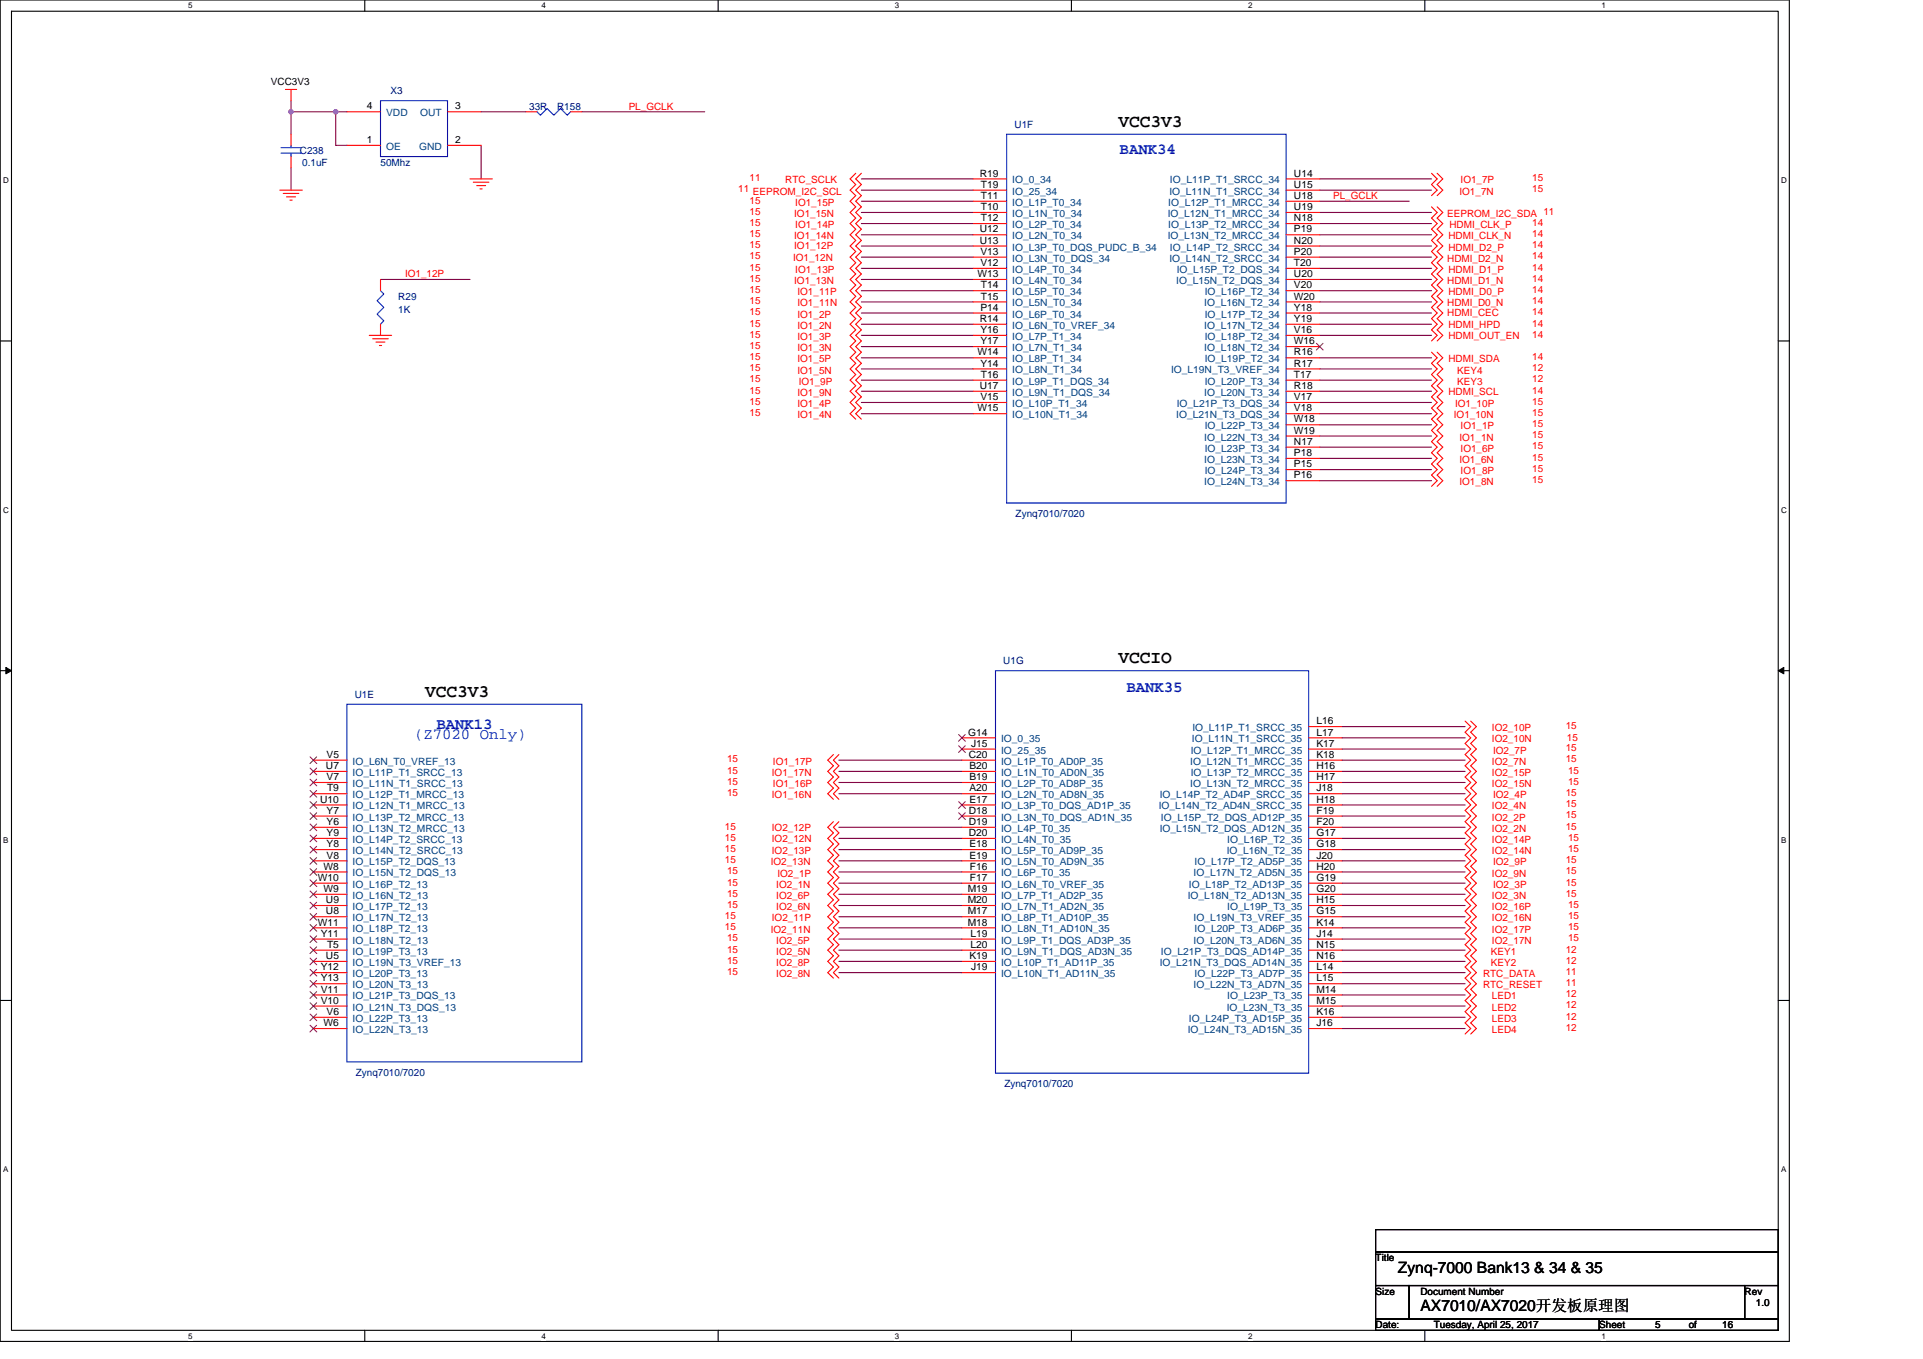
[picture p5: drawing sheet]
<svg xmlns="http://www.w3.org/2000/svg" width="297mm" height="210mm" viewBox="0 0 297 210" stroke-linecap="round" stroke-linejoin="round" font-family="sans-serif">
<defs><g id="words">
<g font-size="2.8">
<text x="172.8" y="19.6">VCC3V3</text>
<text x="65.7" y="107.7">VCC3V3</text>
<text x="172.8" y="102.5">VCCIO</text>
</g>
<g font-size="2.4" fill="#00f">
<text x="172.9" y="23.8">BANK34</text>
<text x="174" y="106.9">BANK35</text>
<text x="67.4" y="112.6">BANK13</text>
<text x="64" y="114.2">(Z7020 Only)</text>
</g>
<g font-size="2.4">
<text x="215.9" y="196.7">Zynq-7000 Bank13 &amp; 34 &amp; 35</text>
<text x="219.4" y="202.5">AX7010/AX7020开发板原理图</text>
</g>
<g font-size="1.5">
<text x="41.8" y="13.1">VCC3V3</text>
<text x="56.7" y="16.9">4</text>
<text x="70.3" y="16.9">3</text>
<text x="56.7" y="22.1">1</text>
<text x="70.3" y="22.1">2</text>
<text x="151.4" y="27.3">R19</text>
<text x="151.5" y="29">T19</text>
<text x="199.9" y="27.3">U14</text>
<text x="199.9" y="29">U15</text>
<text x="151.4" y="35.9">U12</text>
<text x="151.5" y="30.7">T11</text>
<text x="151.5" y="32.5">T10</text>
<text x="151.5" y="34.2">T12</text>
<text x="199.9" y="30.7">U18</text>
<text x="199.9" y="34.2">N18</text>
<text x="199.9" y="32.5">U19</text>
<text x="199.9" y="35.9">P19</text>
<text x="151.4" y="37.7">U13</text>
<text x="151.4" y="39.4">V13</text>
<text x="151.4" y="41.1">V12</text>
<text x="199.9" y="37.7">N20</text>
<text x="199.9" y="39.4">P20</text>
<text x="199.9" y="41.1">T20</text>
<text x="151" y="42.8">W13</text>
<text x="151.5" y="44.6">T14</text>
<text x="151.5" y="46.3">T15</text>
<text x="199.9" y="42.8">U20</text>
<text x="199.9" y="44.6">V20</text>
<text x="199.9" y="46.3">W20</text>
<text x="151.4" y="49.7">R14</text>
<text x="151.4" y="48">P14</text>
<text x="151.4" y="51.5">Y16</text>
<text x="151.4" y="53.2">Y17</text>
<text x="199.9" y="48">Y18</text>
<text x="199.9" y="49.7">Y19</text>
<text x="199.9" y="51.5">V16</text>
<text x="199.9" y="53.2">W16</text>
<text x="151" y="54.9">W14</text>
<text x="151.4" y="56.6">Y14</text>
<text x="151.5" y="58.4">T16</text>
<text x="199.9" y="54.9">R16</text>
<text x="199.9" y="56.6">R17</text>
<text x="199.9" y="58.4">T17</text>
<text x="151" y="63.6">W15</text>
<text x="151.4" y="60.1">U17</text>
<text x="151.4" y="61.8">V15</text>
<text x="199.9" y="60.1">R18</text>
<text x="199.9" y="63.6">V18</text>
<text x="199.9" y="65.3">W18</text>
<text x="199.9" y="61.8">V17</text>
<text x="199.9" y="67">W19</text>
<text x="199.9" y="68.7">N17</text>
<text x="199.9" y="70.5">P18</text>
<text x="199.9" y="72.2">P15</text>
<text x="199.9" y="73.9">P16</text>
<text x="149.6" y="113.6">G14</text>
<text x="203.3" y="111.9">L16</text>
<text x="203.3" y="113.6">L17</text>
<text x="50.4" y="118.8">U7</text>
<text x="50.4" y="117.1">V5</text>
<text x="149.6" y="117.1">C20</text>
<text x="149.7" y="118.8">B20</text>
<text x="150" y="115.4">J15</text>
<text x="203.3" y="117.1">K18</text>
<text x="203.3" y="115.4">K17</text>
<text x="203.3" y="118.8">H16</text>
<text x="49.5" y="124">U10</text>
<text x="50.4" y="120.5">V7</text>
<text x="50.4" y="125.7">Y7</text>
<text x="50.5" y="122.3">T9</text>
<text x="149.6" y="125.7">D18</text>
<text x="149.7" y="120.5">B19</text>
<text x="149.7" y="122.3">A20</text>
<text x="149.7" y="124">E17</text>
<text x="203.3" y="122.3">J18</text>
<text x="203.3" y="125.7">F19</text>
<text x="203.3" y="120.5">H17</text>
<text x="203.3" y="124">H18</text>
<text x="50.4" y="127.5">Y6</text>
<text x="50.4" y="129.2">Y9</text>
<text x="50.4" y="130.9">Y8</text>
<text x="149.6" y="127.5">D19</text>
<text x="149.6" y="129.2">D20</text>
<text x="149.7" y="130.9">E18</text>
<text x="203.3" y="127.5">F20</text>
<text x="203.3" y="130.9">G18</text>
<text x="203.3" y="129.2">G17</text>
<text x="49.1" y="136.1">W10</text>
<text x="50" y="134.4">W8</text>
<text x="50" y="137.8">W9</text>
<text x="50.4" y="132.7">V8</text>
<text x="149.5" y="137.8">M19</text>
<text x="149.7" y="132.7">E19</text>
<text x="149.8" y="134.4">F16</text>
<text x="149.8" y="136.1">F17</text>
<text x="203.3" y="136.1">G19</text>
<text x="203.3" y="137.8">G20</text>
<text x="203.3" y="132.7">J20</text>
<text x="203.3" y="134.4">H20</text>
<text x="49.1" y="143">W11</text>
<text x="50.4" y="139.6">U9</text>
<text x="50.4" y="141.3">U8</text>
<text x="149.5" y="139.6">M20</text>
<text x="149.5" y="141.3">M17</text>
<text x="149.5" y="143">M18</text>
<text x="203.3" y="139.6">H15</text>
<text x="203.3" y="141.3">G15</text>
<text x="203.3" y="143">K14</text>
<text x="49.5" y="144.7">Y11</text>
<text x="49.5" y="149.9">Y12</text>
<text x="50.4" y="148.2">U5</text>
<text x="50.5" y="146.5">T5</text>
<text x="149.7" y="148.2">K19</text>
<text x="149.9" y="144.7">L19</text>
<text x="149.9" y="146.5">L20</text>
<text x="150" y="149.9">J19</text>
<text x="203.3" y="148.2">N16</text>
<text x="203.3" y="144.7">J14</text>
<text x="203.3" y="146.5">N15</text>
<text x="203.3" y="149.9">L14</text>
<text x="49.5" y="151.6">Y13</text>
<text x="49.5" y="153.4">V11</text>
<text x="49.5" y="155.1">V10</text>
<text x="203.3" y="155.1">M15</text>
<text x="203.3" y="151.6">L15</text>
<text x="203.3" y="153.4">M14</text>
<text x="50" y="158.6">W6</text>
<text x="50.4" y="156.8">V6</text>
<text x="203.3" y="156.8">K16</text>
<text x="203.3" y="158.6">J16</text>
<text x="212.5" y="194.9">Title</text>
<text x="212.5" y="200">Size</text>
<text x="219.4" y="200">Document Number</text>
<text x="269.5" y="200">Rev</text>
<text x="271.2" y="201.8">1.0</text>
<text x="212.5" y="205.2">Date:</text>
<text x="221.5" y="205.2">Tuesday, April 25, 2017</text>
<text x="247" y="205.2">Sheet</text>
<text x="255.7" y="205.2">5</text>
<text x="260.9" y="205.2">of</text>
<text x="266" y="205.2">16</text>
</g>
<g font-size="1.5" fill="#004080">
<text x="59.6" y="18">VDD</text>
<text x="64.9" y="18">OUT</text>
<text x="59.6" y="23.2">OE</text>
<text x="64.7" y="23.2">GND</text>
<text x="156.4" y="28.3">IO_0_34</text>
<text x="180.7" y="28.3">IO_L11P_T1_SRCC_34</text>
<text x="156.4" y="31.8">IO_L1P_T0_34</text>
<text x="156.4" y="33.5">IO_L1N_T0_34</text>
<text x="156.4" y="35.2">IO_L2P_T0_34</text>
<text x="156.4" y="30.1">IO_25_34</text>
<text x="180.4" y="33.5">IO_L12N_T1_MRCC_34</text>
<text x="180.5" y="31.8">IO_L12P_T1_MRCC_34</text>
<text x="180.5" y="35.2">IO_L13P_T2_MRCC_34</text>
<text x="180.6" y="30.1">IO_L11N_T1_SRCC_34</text>
<text x="156.4" y="37">IO_L2N_T0_34</text>
<text x="156.4" y="38.7">IO_L3P_T0_DQS_PUDC_B_34</text>
<text x="156.4" y="40.4">IO_L3N_T0_DQS_34</text>
<text x="180.4" y="37">IO_L13N_T2_MRCC_34</text>
<text x="180.6" y="40.4">IO_L14N_T2_SRCC_34</text>
<text x="180.7" y="38.7">IO_L14P_T2_SRCC_34</text>
<text x="156.4" y="42.2">IO_L4P_T0_34</text>
<text x="156.4" y="43.9">IO_L4N_T0_34</text>
<text x="156.4" y="45.6">IO_L5P_T0_34</text>
<text x="156.4" y="47.3">IO_L5N_T0_34</text>
<text x="181.7" y="43.9">IO_L15N_T2_DQS_34</text>
<text x="181.8" y="42.2">IO_L15P_T2_DQS_34</text>
<text x="186" y="47.3">IO_L16N_T2_34</text>
<text x="186.1" y="45.6">IO_L16P_T2_34</text>
<text x="156.4" y="49.1">IO_L6P_T0_34</text>
<text x="156.4" y="50.8">IO_L6N_T0_VREF_34</text>
<text x="156.4" y="52.5">IO_L7P_T1_34</text>
<text x="186" y="50.8">IO_L17N_T2_34</text>
<text x="186.1" y="49.1">IO_L17P_T2_34</text>
<text x="186.1" y="52.5">IO_L18P_T2_34</text>
<text x="156.4" y="54.3">IO_L7N_T1_34</text>
<text x="156.4" y="56">IO_L8P_T1_34</text>
<text x="156.4" y="57.7">IO_L8N_T1_34</text>
<text x="156.4" y="59.4">IO_L9P_T1_DQS_34</text>
<text x="180.9" y="57.7">IO_L19N_T3_VREF_34</text>
<text x="186" y="54.3">IO_L18N_T2_34</text>
<text x="186.1" y="56">IO_L19P_T2_34</text>
<text x="186.1" y="59.4">IO_L20P_T3_34</text>
<text x="156.4" y="61.2">IO_L9N_T1_DQS_34</text>
<text x="156.4" y="62.9">IO_L10P_T1_34</text>
<text x="156.4" y="64.6">IO_L10N_T1_34</text>
<text x="181.7" y="64.6">IO_L21N_T3_DQS_34</text>
<text x="181.8" y="62.9">IO_L21P_T3_DQS_34</text>
<text x="186" y="61.2">IO_L20N_T3_34</text>
<text x="186" y="68.1">IO_L22N_T3_34</text>
<text x="186" y="71.5">IO_L23N_T3_34</text>
<text x="186.1" y="66.3">IO_L22P_T3_34</text>
<text x="186.1" y="69.8">IO_L23P_T3_34</text>
<text x="186" y="75">IO_L24N_T3_34</text>
<text x="186.1" y="73.3">IO_L24P_T3_34</text>
<text x="184.2" y="113">IO_L11P_T1_SRCC_35</text>
<text x="54.5" y="118.2">IO_L6N_T0_VREF_13</text>
<text x="54.5" y="119.9">IO_L11P_T1_SRCC_13</text>
<text x="154.6" y="114.7">IO_0_35</text>
<text x="154.6" y="116.4">IO_25_35</text>
<text x="154.6" y="118.2">IO_L1P_T0_AD0P_35</text>
<text x="154.6" y="119.9">IO_L1N_T0_AD0N_35</text>
<text x="183.9" y="118.2">IO_L12N_T1_MRCC_35</text>
<text x="183.9" y="116.4">IO_L12P_T1_MRCC_35</text>
<text x="183.9" y="119.9">IO_L13P_T2_MRCC_35</text>
<text x="184.1" y="114.7">IO_L11N_T1_SRCC_35</text>
<text x="54.5" y="121.6">IO_L11N_T1_SRCC_13</text>
<text x="54.5" y="123.3">IO_L12P_T1_MRCC_13</text>
<text x="54.5" y="125.1">IO_L12N_T1_MRCC_13</text>
<text x="154.6" y="121.6">IO_L2P_T0_AD8P_35</text>
<text x="154.6" y="123.3">IO_L2N_T0_AD8N_35</text>
<text x="154.6" y="125.1">IO_L3P_T0_DQS_AD1P_35</text>
<text x="179" y="125.1">IO_L14N_T2_AD4N_SRCC_35</text>
<text x="179.2" y="123.3">IO_L14P_T2_AD4P_SRCC_35</text>
<text x="183.9" y="121.6">IO_L13N_T2_MRCC_35</text>
<text x="54.5" y="126.8">IO_L13P_T2_MRCC_13</text>
<text x="54.5" y="128.5">IO_L13N_T2_MRCC_13</text>
<text x="54.5" y="130.2">IO_L14P_T2_SRCC_13</text>
<text x="54.5" y="132">IO_L14N_T2_SRCC_13</text>
<text x="154.6" y="126.8">IO_L3N_T0_DQS_AD1N_35</text>
<text x="154.6" y="128.5">IO_L4P_T0_35</text>
<text x="154.6" y="130.2">IO_L4N_T0_35</text>
<text x="154.6" y="132">IO_L5P_T0_AD9P_35</text>
<text x="179.2" y="128.5">IO_L15N_T2_DQS_AD12N_35</text>
<text x="179.3" y="126.8">IO_L15P_T2_DQS_AD12P_35</text>
<text x="189.5" y="132">IO_L16N_T2_35</text>
<text x="189.6" y="130.2">IO_L16P_T2_35</text>
<text x="54.5" y="133.7">IO_L15P_T2_DQS_13</text>
<text x="54.5" y="135.4">IO_L15N_T2_DQS_13</text>
<text x="54.5" y="137.2">IO_L16P_T2_13</text>
<text x="154.6" y="133.7">IO_L5N_T0_AD9N_35</text>
<text x="154.6" y="135.4">IO_L6P_T0_35</text>
<text x="154.6" y="137.2">IO_L6N_T0_VREF_35</text>
<text x="183.6" y="137.2">IO_L18P_T2_AD13P_35</text>
<text x="184.4" y="135.4">IO_L17N_T2_AD5N_35</text>
<text x="184.5" y="133.7">IO_L17P_T2_AD5P_35</text>
<text x="54.5" y="138.9">IO_L16N_T2_13</text>
<text x="54.5" y="140.6">IO_L17P_T2_13</text>
<text x="54.5" y="142.3">IO_L17N_T2_13</text>
<text x="154.6" y="138.9">IO_L7P_T1_AD2P_35</text>
<text x="154.6" y="140.6">IO_L7N_T1_AD2N_35</text>
<text x="154.6" y="142.3">IO_L8P_T1_AD10P_35</text>
<text x="183.5" y="138.9">IO_L18N_T2_AD13N_35</text>
<text x="184.4" y="142.3">IO_L19N_T3_VREF_35</text>
<text x="189.6" y="140.6">IO_L19P_T3_35</text>
<text x="54.5" y="144.1">IO_L18P_T2_13</text>
<text x="54.5" y="145.8">IO_L18N_T2_13</text>
<text x="54.5" y="147.5">IO_L19P_T3_13</text>
<text x="54.5" y="149.2">IO_L19N_T3_VREF_13</text>
<text x="154.6" y="144.1">IO_L8N_T1_AD10N_35</text>
<text x="154.6" y="145.8">IO_L9P_T1_DQS_AD3P_35</text>
<text x="154.6" y="147.5">IO_L9N_T1_DQS_AD3N_35</text>
<text x="154.6" y="149.2">IO_L10P_T1_AD11P_35</text>
<text x="179.2" y="149.2">IO_L21N_T3_DQS_AD14N_35</text>
<text x="179.3" y="147.5">IO_L21P_T3_DQS_AD14P_35</text>
<text x="184.4" y="145.8">IO_L20N_T3_AD6N_35</text>
<text x="184.5" y="144.1">IO_L20P_T3_AD6P_35</text>
<text x="54.5" y="151">IO_L20P_T3_13</text>
<text x="54.5" y="152.7">IO_L20N_T3_13</text>
<text x="54.5" y="154.4">IO_L21P_T3_DQS_13</text>
<text x="154.6" y="151">IO_L10N_T1_AD11N_35</text>
<text x="184.4" y="152.7">IO_L22N_T3_AD7N_35</text>
<text x="184.5" y="151">IO_L22P_T3_AD7P_35</text>
<text x="189.6" y="154.4">IO_L23P_T3_35</text>
<text x="54.5" y="156.1">IO_L21N_T3_DQS_13</text>
<text x="54.5" y="157.9">IO_L22P_T3_13</text>
<text x="54.5" y="159.6">IO_L22N_T3_13</text>
<text x="183.5" y="159.6">IO_L24N_T3_AD15N_35</text>
<text x="183.6" y="157.9">IO_L24P_T3_AD15P_35</text>
<text x="189.5" y="156.1">IO_L23N_T3_35</text>
</g>
<g font-size="1.5" fill="#000080">
<text x="60.3" y="14.5">X3</text>
<text x="81.7" y="17">33R</text>
<text x="86.1" y="17">R158</text>
<text x="46.3" y="23.9">C238</text>
<text x="156.7" y="19.7">U1F</text>
<text x="46.7" y="25.6">0.1uF</text>
<text x="58.8" y="25.6">50Mhz</text>
<text x="61.5" y="46.3">R29</text>
<text x="61.5" y="48.4">1K</text>
<text x="156.9" y="79.8">Zynq7010/7020</text>
<text x="54.8" y="107.8">U1E</text>
<text x="155" y="102.6">U1G</text>
<text x="55" y="166.2">Zynq7010/7020</text>
<text x="155.1" y="167.9">Zynq7010/7020</text>
</g>
<g font-size="1.5" fill="#f00">
<text x="97.1" y="16.9">PL_GCLK</text>
<text x="114" y="29.7">11 EEPROM_I2C_SCL</text>
<text x="115.8" y="28">11</text>
<text x="121.3" y="28.3">RTC_SCLK</text>
<text x="225.6" y="28.3">IO1_7P</text>
<text x="236.7" y="29.7">15</text>
<text x="236.7" y="28">15</text>
<text x="115.8" y="31.5">15</text>
<text x="115.8" y="34.9">15</text>
<text x="115.8" y="33.2">15</text>
<text x="122.7" y="33.5">IO1_15N</text>
<text x="122.8" y="31.8">IO1_15P</text>
<text x="122.8" y="35.3">IO1_14P</text>
<text x="205.9" y="30.8">PL_GCLK</text>
<text x="223.5" y="33.5">EEPROM_I2C_SDA 11</text>
<text x="223.9" y="35.3">HDMI_CLK_P</text>
<text x="225.4" y="30.1">IO1_7N</text>
<text x="236.7" y="34.9">14</text>
<text x="115.8" y="40.1">15</text>
<text x="115.8" y="41.8">15</text>
<text x="115.8" y="36.6">15</text>
<text x="115.8" y="38.4">15</text>
<text x="122.5" y="40.3">IO1_12N</text>
<text x="122.7" y="37">IO1_14N</text>
<text x="122.7" y="38.5">IO1_12P</text>
<text x="223.5" y="40.4">HDMI_D2_N</text>
<text x="223.7" y="37">HDMI_CLK_N</text>
<text x="223.7" y="38.7">HDMI_D2_P</text>
<text x="236.7" y="36.6">14</text>
<text x="236.7" y="38.4">14</text>
<text x="236.7" y="41.8">14</text>
<text x="236.7" y="40.1">14</text>
<text x="62.6" y="42.8">IO1_12P</text>
<text x="115.8" y="45.3">15</text>
<text x="115.8" y="47">15</text>
<text x="115.8" y="43.5">15</text>
<text x="122.7" y="43.9">IO1_13N</text>
<text x="122.8" y="42.2">IO1_13P</text>
<text x="123.2" y="45.6">IO1_11P</text>
<text x="123.2" y="47.3">IO1_11N</text>
<text x="223.5" y="43.9">HDMI_D1_N</text>
<text x="223.5" y="47.3">HDMI_D0_N</text>
<text x="223.7" y="42.2">HDMI_D1_P</text>
<text x="223.7" y="45.6">HDMI_D0_P</text>
<text x="236.7" y="45.3">14</text>
<text x="236.7" y="43.5">14</text>
<text x="236.7" y="47">14</text>
<text x="115.8" y="48.7">15</text>
<text x="115.8" y="50.5">15</text>
<text x="115.8" y="52.2">15</text>
<text x="115.8" y="53.9">15</text>
<text x="123.2" y="49.1">IO1_2P</text>
<text x="123.2" y="50.8">IO1_2N</text>
<text x="123.2" y="52.5">IO1_3P</text>
<text x="223.5" y="48.9">HDMI_CEC</text>
<text x="223.7" y="50.6">HDMI_HPD</text>
<text x="223.7" y="52.4">HDMI_OUT_EN</text>
<text x="236.7" y="50.5">14</text>
<text x="236.7" y="52.2">14</text>
<text x="236.7" y="48.7">14</text>
<text x="115.8" y="59.1">15</text>
<text x="115.8" y="55.6">15</text>
<text x="115.8" y="57.4">15</text>
<text x="123.2" y="56">IO1_5P</text>
<text x="123.2" y="57.7">IO1_5N</text>
<text x="123.2" y="54.3">IO1_3N</text>
<text x="123.4" y="59.4">IO1_9P</text>
<text x="223.7" y="56">HDMI_SDA</text>
<text x="225.1" y="59.4">KEY3</text>
<text x="225.1" y="57.7">KEY4</text>
<text x="236.7" y="55.6">14</text>
<text x="236.7" y="59.1">12</text>
<text x="236.7" y="57.4">12</text>
<text x="115.8" y="60.8">15</text>
<text x="115.8" y="62.5">15</text>
<text x="115.8" y="64.3">15</text>
<text x="123.2" y="61.2">IO1_9N</text>
<text x="123.2" y="62.9">IO1_4P</text>
<text x="123.2" y="64.6">IO1_4N</text>
<text x="223.7" y="61">HDMI_SCL</text>
<text x="224.6" y="64.6">IO1_10N</text>
<text x="224.8" y="62.9">IO1_10P</text>
<text x="236.7" y="64.3">15</text>
<text x="236.7" y="60.8">14</text>
<text x="236.7" y="66">15</text>
<text x="236.7" y="62.5">15</text>
<text x="225.4" y="68.1">IO1_1N</text>
<text x="225.4" y="71.5">IO1_6N</text>
<text x="225.6" y="66.4">IO1_1P</text>
<text x="225.6" y="69.8">IO1_6P</text>
<text x="236.7" y="67.7">15</text>
<text x="236.7" y="71.2">15</text>
<text x="236.7" y="69.4">15</text>
<text x="225.4" y="75">IO1_8N</text>
<text x="225.6" y="73.3">IO1_8P</text>
<text x="236.7" y="74.6">15</text>
<text x="236.7" y="72.9">15</text>
<text x="230.5" y="113">IO2_10P</text>
<text x="241.8" y="112.6">15</text>
<text x="112.3" y="117.8">15</text>
<text x="112.3" y="119.5">15</text>
<text x="119.2" y="119.9">IO1_17N</text>
<text x="119.4" y="118.2">IO1_17P</text>
<text x="230.5" y="119.9">IO2_15P</text>
<text x="230.5" y="114.7">IO2_10N</text>
<text x="230.5" y="118.2">IO2_7N</text>
<text x="230.6" y="116.4">IO2_7P</text>
<text x="241.8" y="117.8">15</text>
<text x="241.8" y="116.1">15</text>
<text x="242" y="114.5">15</text>
<text x="242.2" y="119.5">15</text>
<text x="112.3" y="121.3">15</text>
<text x="112.3" y="123">15</text>
<text x="119.2" y="123.3">IO1_16N</text>
<text x="119.4" y="121.6">IO1_16P</text>
<text x="230.5" y="125.1">IO2_4N</text>
<text x="230.5" y="121.6">IO2_15N</text>
<text x="230.6" y="123.3">IO2_4P</text>
<text x="241.8" y="124.7">15</text>
<text x="241.8" y="123">15</text>
<text x="242.2" y="121.3">15</text>
<text x="112" y="128.2">15</text>
<text x="112" y="129.9">15</text>
<text x="112" y="131.6">15</text>
<text x="119.2" y="128.4">IO2_12P</text>
<text x="119.2" y="130.1">IO2_12N</text>
<text x="119.2" y="132">IO2_13P</text>
<text x="230.5" y="126.8">IO2_2P</text>
<text x="230.5" y="128.5">IO2_2N</text>
<text x="230.5" y="130.3">IO2_14P</text>
<text x="230.5" y="132">IO2_14N</text>
<text x="241.8" y="126.4">15</text>
<text x="241.8" y="128.2">15</text>
<text x="242.2" y="129.9">15</text>
<text x="242.2" y="131.6">15</text>
<text x="112" y="133.4">15</text>
<text x="112.3" y="136.8">15</text>
<text x="112.3" y="135.1">15</text>
<text x="119.1" y="133.7">IO2_13N</text>
<text x="119.9" y="137.2">IO2_1N</text>
<text x="120.1" y="135.4">IO2_1P</text>
<text x="230.5" y="135.4">IO2_9N</text>
<text x="230.6" y="137.2">IO2_3P</text>
<text x="230.6" y="133.7">IO2_9P</text>
<text x="241.8" y="135.1">15</text>
<text x="241.8" y="136.8">15</text>
<text x="241.8" y="133.4">15</text>
<text x="112" y="142">15</text>
<text x="112" y="143.7">15</text>
<text x="112.3" y="138.5">15</text>
<text x="112.3" y="140.3">15</text>
<text x="119.2" y="142.3">IO2_11P</text>
<text x="119.9" y="138.9">IO2_6P</text>
<text x="119.9" y="140.6">IO2_6N</text>
<text x="230.5" y="142.3">IO2_16N</text>
<text x="230.5" y="140.6">IO2_16P</text>
<text x="230.5" y="138.9">IO2_3N</text>
<text x="241.8" y="138.5">15</text>
<text x="242.2" y="143.7">15</text>
<text x="242.2" y="142">15</text>
<text x="242.2" y="140.3">15</text>
<text x="112.3" y="148.9">15</text>
<text x="112.3" y="145.5">15</text>
<text x="112.3" y="147.2">15</text>
<text x="119.1" y="144.1">IO2_11N</text>
<text x="119.9" y="149.2">IO2_8P</text>
<text x="119.9" y="145.8">IO2_5P</text>
<text x="119.9" y="147.5">IO2_5N</text>
<text x="230.3" y="147.5">KEY1</text>
<text x="230.3" y="149.2">KEY2</text>
<text x="230.5" y="145.8">IO2_17N</text>
<text x="230.5" y="144.1">IO2_17P</text>
<text x="241.8" y="147.2">12</text>
<text x="241.8" y="148.9">12</text>
<text x="242.2" y="145.5">15</text>
<text x="112.3" y="150.6">15</text>
<text x="119.9" y="151">IO2_8N</text>
<text x="229.1" y="152.7">RTC_RESET</text>
<text x="229.1" y="151">RTC_DATA</text>
<text x="230.5" y="154.4">LED1</text>
<text x="241.8" y="154.1">12</text>
<text x="241.8" y="155.8">12</text>
<text x="241.8" y="152.4">11</text>
<text x="241.8" y="150.6">11</text>
<text x="230.5" y="156.2">LED2</text>
<text x="230.5" y="157.9">LED3</text>
<text x="230.5" y="159.6">LED4</text>
<text x="241.8" y="157.5">12</text>
<text x="241.8" y="159.3">12</text>
</g>
<g font-size="1.2">
<text x="29.1" y="1.3">5</text>
<text x="83.6" y="1.3">4</text>
<text x="138.2" y="1.3">3</text>
<text x="192.8" y="1.3">2</text>
<text x="247.4" y="1.3">1</text>
<text x=".5" y="28.3">D</text>
<text x="275.1" y="28.3">D</text>
<text x=".5" y="79.2">C</text>
<text x="275.1" y="79.2">C</text>
<text x=".5" y="130.2">B</text>
<text x="275.1" y="130.2">B</text>
<text x=".5" y="181.1">A</text>
<text x="275.1" y="181.1">A</text>
<text x="29.1" y="206.8">5</text>
<text x="83.6" y="206.8">4</text>
<text x="138.2" y="206.8">3</text>
<text x="192.8" y="206.8">2</text>
<text x="247.4" y="206.8">1</text>
</g>
</g></defs>
<path d="M0 0h276.4v207.3h-276.4zM1.8 1.7h272.9v203.8h-272.9z" fill="none" stroke="#000" stroke-width=".17"/>
<g fill="#fff">
<path d="M29.1 .2h.6v1.4h-.6z"/>
<path d="M29.1 205.7h.6v1.4h-.6z"/>
</g>
<path d="M56.3 0v1.7M56.3 205.5v1.8" fill="none" stroke="#000" stroke-width=".17"/>
<g fill="#fff">
<path d="M83.6 .2h.7v1.4h-.7z"/>
<path d="M83.6 205.7h.7v1.4h-.7z"/>
</g>
<path d="M110.9 0v1.7M110.9 205.5v1.8" fill="none" stroke="#000" stroke-width=".17"/>
<g fill="#fff">
<path d="M138.2 .2h.7v1.4h-.7z"/>
<path d="M138.2 205.7h.7v1.4h-.7z"/>
</g>
<path d="M165.5 0v1.7M165.5 205.5v1.8" fill="none" stroke="#000" stroke-width=".17"/>
<g fill="#fff">
<path d="M192.8 .2h.6v1.4h-.6z"/>
<path d="M192.8 205.7h.6v1.4h-.6z"/>
</g>
<path d="M220.1 0v1.7M220.1 205.5v1.8" fill="none" stroke="#000" stroke-width=".17"/>
<g fill="#fff">
<path d="M247.4 .2h.6v1.4h-.6z"/>
<path d="M247.4 205.7h.6v1.4h-.6z"/>
<path d="M.5 27.2h.8v1.4h-.8z"/>
<path d="M275.1 27.2h.9v1.4h-.9z"/>
<path d="M.5 78.1h.8v1.4h-.8z"/>
<path d="M275.1 78.1h.9v1.4h-.9z"/>
</g>
<path d="M0 52.7h1.8M274.7 52.7h1.7" fill="none" stroke="#000" stroke-width=".17"/>
<g fill="#fff">
<path d="M.5 129.1h.8v1.4h-.8z"/>
<path d="M275.1 129.1h.8v1.4h-.8z"/>
</g>
<path d="M0 103.6h1.8M274.7 103.6h1.7" fill="none" stroke="#000" stroke-width=".17"/>
<path d="M.9 103.1l.9 .5-.9 .5zM274.7 103.6l.8-.5v1z" fill="#000" stroke="#000" stroke-width=".15"/>
<g fill="#fff">
<path d="M.5 180h.8v1.4h-.8z"/>
<path d="M275.1 180h.8v1.4h-.8z"/>
</g>
<path d="M0 154.6h1.8M274.7 154.6h1.7M212.5 190h62.2v3.5h-62.2zM212.5 193.5h62.2v5.1h-62.2zM212.5 198.6h5.2v5.2h-5.2zM217.7 198.6h51.8v5.2h-51.8zM269.5 198.6h5.2v5.2h-5.2zM212.5 203.8h34.5v1.7h-34.5zM247 203.8h27.7v1.7h-27.7z" fill="none" stroke="#000" stroke-width=".17"/>
<g fill="none" stroke="#800040" stroke-width=".17">
<path d="M45 17.3h6.9M45 15.6v1.7M45 17.3v3.4M51.9 17.3h1.7M51.9 17.3v5.2h1.7M74.3 17.3h6.9M89.9 17.3h19M45 25.9v3.5M74.3 22.5v5.1M133.1 29.4h17.2M133.1 27.6h17.2M133.1 31.1h17.2"/>
<path d="M133.1 32.8h17.2M133.1 34.5h17.2M133.1 36.3h17.2M133.1 38h17.2M133.1 39.7h17.2M203.9 31.1h13.8M203.9 34.5h17.2M203.9 36.3h17.2M203.9 38h17.2M203.9 39.7h17.2M203.9 27.6h17.2M203.9 29.4h17.2"/>
<path d="M203.9 32.8h17.2M58.8 43.2h13.8M133.1 58.7h17.2M133.1 55.3h17.2M133.1 57h17.2M133.1 44.9h17.2M133.1 46.7h17.2M133.1 48.4h17.2M133.1 50.1h17.2M133.1 51.8h17.2M133.1 53.6h17.2M133.1 41.5h17.2"/>
<path d="M133.1 43.2h17.2M203.9 58.7h17.2M203.9 57h17.2M203.9 41.5h17.2M203.9 43.2h17.2M203.9 44.9h17.2M203.9 46.7h17.2M203.9 48.4h17.2M203.9 50.1h17.2M203.9 51.8h17.2M203.9 55.3h17.2M133.1 60.5h17.2"/>
<path d="M133.1 62.2h17.2M133.1 63.9h17.2M203.9 60.5h17.2M203.9 72.6h17.2M203.9 74.3h17.2M203.9 67.4h17.2M203.9 65.6h17.2M203.9 62.2h17.2M203.9 63.9h17.2M203.9 69.1h17.2M203.9 70.8h17.2M129.6 117.5h19"/>
<path d="M129.6 119.2h19M207.3 119.2h19M207.3 114h19M207.3 112.3h19M207.3 115.7h19M207.3 117.5h19M129.6 133h19M129.6 131.3h19M129.6 138.2h19M129.6 139.9h19M129.6 120.9h19M129.6 122.6h19"/>
<path d="M129.6 134.7h19M129.6 136.5h19M129.6 129.5h19M129.6 127.8h19M207.3 126.1h19M207.3 127.8h19M207.3 129.5h19M207.3 131.3h19M207.3 124.4h19M207.3 122.6h19M207.3 120.9h19M207.3 139.9h19"/>
<path d="M207.3 138.2h19M207.3 136.5h19M207.3 134.7h19M207.3 133h19M129.6 143.4h19M129.6 141.6h19M129.6 148.5h19M129.6 150.3h19M129.6 146.8h19M129.6 145.1h19M207.3 146.8h19M207.3 148.5h19"/>
<path d="M207.3 158.9h19M207.3 153.7h19M207.3 155.4h19M207.3 157.2h19M207.3 145.1h19M207.3 143.4h19M207.3 141.6h19M207.3 152h19M207.3 150.3h19"/>
</g>
<g fill="#f0f" stroke="#f0f" stroke-width=".17">
<circle cx="51.9" cy="17.3" r=".34"/>
<circle cx="44.9" cy="17.3" r=".34"/>
</g>
<g fill="none" stroke="#f00" stroke-width=".17">
<path d="M44.1 13.8h1.7M45 13.8v1.8M53.6 17.3h5.2M69.1 17.3h5.2M81.2 17.3h1.7M88.1 17.3h1.8M43.2 29.4h3.5M43.7 29.9h2.5M44.3 30.4h1.4M44.8 30.9h.3M45 20.7v1.8M45 24.2v1.7"/>
<path d="M53.6 22.5h5.2M69.1 22.5h5.2M72.6 27.6h3.4M73.1 28.2h2.4M73.6 28.7h1.4M74.1 29.2h.4M132.2 26.8l-.9 .8 .9 .9-.9 .9 .9 .8-.9 .9 .9 .9-.9 .8 .9 .9-.9 .8 .9 .9-.9 .9 .9 .8-.9 .9 .9 .9-.9 .8 .9 .9-.9 .9 .9 .8-.9 .9 .9 .8-.9 .9 .9 .9-.9 .9 .9 .8-.9 .9 .9 .8-.9 .9 .9 .9-.9 .8 .9 .9-.9 .9 .9 .8-.9 .9 .9 .8-.9 .9 .9 .9-.9 .8 .9 .9-.9 .9 .9 .8-.9 .9 .9 .9-.9 .8 .9 .9M133.1 26.8l-.9 .8 .9 .9-.9 .9 .9 .8-.9 .9 .9 .9-.9 .8 .9 .9-.9 .8 .9 .9-.9 .9 .9 .8-.9 .9 .9 .9-.9 .8 .9 .9-.9 .9 .9 .8-.9 .9 .9 .8-.9 .9 .9 .9-.9 .9 .9 .8-.9 .9 .9 .8-.9 .9 .9 .9-.9 .8 .9 .9-.9 .9 .9 .8-.9 .9 .9 .8-.9 .9 .9 .9-.9 .8 .9 .9-.9 .9 .9 .8-.9 .9 .9 .9-.9 .8 .9 .9M150.3 27.6h5.2M150.3 31.1h5.2M150.3 32.8h5.2M150.3 34.5h5.2"/>
<path d="M150.3 36.3h5.2M150.3 38h5.2M150.3 39.7h5.2M150.3 29.4h5.2M198.7 27.6h5.2M198.7 29.4h5.2M198.7 31.1h5.2M198.7 32.8h5.2M198.7 34.5h5.2M198.7 36.3h5.2M198.7 38h5.2M198.7 39.7h5.2"/>
<path d="M221.1 32l.9 .8-.9 .9 .9 .8-.9 .9 .9 .9-.9 .8 .9 .9-.9 .9 .9 .8-.9 .9 .9 .9-.9 .8 .9 .9-.9 .8 .9 .9-.9 .9 .9 .9-.9 .8 .9 .9-.9 .8 .9 .9-.9 .9 .9 .8-.9 .9M221.1 26.8l.9 .8-.9 .9 .9 .9-.9 .8M222 32l.9 .8-.9 .9 .9 .8-.9 .9 .9 .9-.9 .8 .9 .9-.9 .9 .9 .8-.9 .9 .9 .9-.9 .8 .9 .9-.9 .8 .9 .9-.9 .9 .9 .9-.9 .8 .9 .9-.9 .8 .9 .9-.9 .9 .9 .8-.9 .9M222 26.8l.9 .8-.9 .9 .9 .9-.9 .8M57 51.8h3.5M57.6 52.3h2.4M58.1 52.9h1.4M58.6 53.4h.3M58.8 50.1v1.7M58.8 43.2v1.7M150.3 41.5h5.2M150.3 43.2h5.2"/>
<path d="M150.3 44.9h5.2M150.3 46.7h5.2M150.3 48.4h5.2M150.3 50.1h5.2M150.3 51.8h5.2M150.3 53.6h5.2M150.3 55.3h5.2M150.3 57h5.2M150.3 58.7h5.2M198.7 41.5h5.2M198.7 43.2h5.2M198.7 44.9h5.2"/>
<path d="M198.7 46.7h5.2M198.7 48.4h5.2M198.7 50.1h5.2M198.7 51.8h5.2M198.7 53.6h5.2M198.7 55.3h5.2M198.7 57h5.2M198.7 58.7h5.2M221.1 54.4l.9 .9-.9 .8 .9 .9-.9 .9 .9 .8-.9 .9 .9 .9-.9 .8 .9 .9-.9 .9 .9 .8-.9 .9 .9 .8-.9 .9 .9 .9-.9 .8 .9 .9-.9 .9 .9 .8-.9 .9 .9 .9-.9 .8 .9 .9-.9 .8M222 54.4l.9 .9-.9 .8 .9 .9-.9 .9 .9 .8-.9 .9 .9 .9-.9 .8 .9 .9-.9 .9 .9 .8-.9 .9 .9 .8-.9 .9 .9 .9-.9 .8 .9 .9-.9 .9 .9 .8-.9 .9 .9 .9-.9 .8 .9 .9-.9 .8M150.3 60.5h5.2M150.3 62.2h5.2"/>
<path d="M150.3 63.9h5.2M198.7 60.5h5.2M198.7 62.2h5.2M198.7 63.9h5.2M198.7 65.6h5.2M198.7 67.4h5.2M198.7 69.1h5.2M198.7 70.8h5.2M198.7 72.6h5.2M198.7 74.3h5.2M48.4 117.5h5.2M48.4 119.2h5.2"/>
<path d="M128.7 116.6l-.8 .9 .8 .8-.8 .9 .8 .9-.8 .8 .8 .9-.8 .8 .8 .9M129.6 116.6l-.9 .9 .9 .8-.9 .9 .9 .9-.9 .8 .9 .9-.9 .8 .9 .9M148.6 114h5.2M148.6 115.7h5.2M148.6 117.5h5.2M148.6 119.2h5.2M202.1 112.3h5.2M202.1 114h5.2M202.1 115.7h5.2M202.1 117.5h5.2M202.1 119.2h5.2M226.3 111.4l.9 .9-.9 .8 .9 .9-.9 .9 .9 .8-.9 .9 .9 .9-.9 .8 .9 .9-.9 .9 .9 .8-.9 .9 .9 .8-.9 .9 .9 .9-.9 .8 .9 .9-.9 .9 .9 .8-.9 .9 .9 .8-.9 .9 .9 .9-.9 .8 .9 .9-.9 .9 .9 .8-.9 .9 .9 .9-.9 .8 .9 .9-.9 .8 .9 .9-.9 .9 .9 .8-.9 .9 .9 .9-.9 .8 .9 .9-.9 .9 .9 .8-.9 .9 .9 .8-.9 .9 .9 .9-.9 .8 .9 .9-.9 .9 .9 .8-.9 .9 .9 .8-.9 .9 .9 .9-.9 .9 .9 .8-.9 .9"/>
<path d="M227.2 111.4l.8 .9-.8 .8 .8 .9-.8 .9 .8 .8-.8 .9 .8 .9-.8 .8 .8 .9-.8 .9 .8 .8-.8 .9 .8 .8-.8 .9 .8 .9-.8 .8 .8 .9-.8 .9 .8 .8-.8 .9 .8 .8-.8 .9 .8 .9-.8 .8 .8 .9-.8 .9 .8 .8-.8 .9 .8 .9-.8 .8 .8 .9-.8 .8 .8 .9-.8 .9 .8 .8-.8 .9 .8 .9-.8 .8 .8 .9-.8 .9 .8 .8-.8 .9 .8 .8-.8 .9 .8 .9-.8 .8 .8 .9-.8 .9 .8 .8-.8 .9 .8 .8-.8 .9 .8 .9-.8 .9 .8 .8-.8 .9M48.4 120.9h5.2M48.4 122.6h5.2M48.4 124.4h5.2M48.4 126.1h5.2M48.4 127.8h5.2M48.4 129.5h5.2M48.4 131.3h5.2M48.4 133h5.2M48.4 134.7h5.2M48.4 136.5h5.2M48.4 138.2h5.2"/>
<path d="M48.4 139.9h5.2M128.7 127l-.8 .8 .8 .9-.8 .8 .8 .9-.8 .9 .8 .8-.8 .9 .8 .9-.8 .8 .8 .9-.8 .9 .8 .8-.8 .9 .8 .8-.8 .9 .8 .9-.8 .8 .8 .9-.8 .9 .8 .8-.8 .9 .8 .9-.8 .8 .8 .9-.8 .8 .8 .9-.8 .9 .8 .8M129.6 127l-.9 .8 .9 .9-.9 .8 .9 .9-.9 .9 .9 .8-.9 .9 .9 .9-.9 .8 .9 .9-.9 .9 .9 .8-.9 .9 .9 .8-.9 .9 .9 .9-.9 .8 .9 .9-.9 .9 .9 .8-.9 .9 .9 .9-.9 .8 .9 .9-.9 .8 .9 .9-.9 .9 .9 .8M148.6 120.9h5.2M148.6 122.6h5.2M148.6 124.4h5.2M148.6 126.1h5.2M148.6 127.8h5.2M148.6 129.5h5.2M148.6 131.3h5.2M148.6 133h5.2M148.6 134.7h5.2"/>
<path d="M148.6 136.5h5.2M148.6 138.2h5.2M148.6 139.9h5.2M202.1 120.9h5.2M202.1 122.6h5.2M202.1 124.4h5.2M202.1 126.1h5.2M202.1 127.8h5.2M202.1 129.5h5.2M202.1 131.3h5.2M202.1 133h5.2M202.1 134.7h5.2"/>
<path d="M202.1 136.5h5.2M202.1 138.2h5.2M202.1 139.9h5.2M48.4 141.6h5.2M48.4 143.4h5.2M48.4 145.1h5.2M48.4 146.8h5.2M48.4 148.5h5.2M48.4 150.3h5.2M48.4 152h5.2M48.4 153.7h5.2M48.4 155.4h5.2"/>
<path d="M48.4 157.2h5.2M48.4 158.9h5.2M148.6 141.6h5.2M148.6 143.4h5.2M148.6 145.1h5.2M148.6 146.8h5.2M148.6 148.5h5.2M148.6 150.3h5.2M202.1 141.6h5.2M202.1 143.4h5.2M202.1 145.1h5.2M202.1 146.8h5.2"/>
<path d="M202.1 148.5h5.2M202.1 150.3h5.2M202.1 152h5.2M202.1 153.7h5.2M202.1 155.4h5.2M202.1 157.2h5.2M202.1 158.9h5.2"/>
</g>
<path d="M58.8 15.6h10.3v8.6h-10.3zM82.9 17.3l.6 .5 1-1 1.1 1 1-1 1 1 .5-.5M43.4 23.7h3.1M43.4 22.8h3.1M45 22.5v.3M45 23.7v.5M155.5 20.7h43.2v57h-43.2zM58.8 44.9l.5 .5-1.1 1.1 1.1 1-1.1 1 1.1 1.1-.5 .5M53.6 108.8h36.3v55.3h-36.3zM153.8 103.6h48.3v62.2h-48.3z" fill="none" stroke="#00f" stroke-width=".17"/>
<g fill="none" stroke="#804000" stroke-width=".15">
<path d="M203.3 53l1.1 1.1M204.4 53l-1.1 1.1M47.9 116.9l1 1.1M47.9 118.7l1 1M48.9 116.9l-1 1.1M48.9 118.7l-1 1M148.1 113.5l1 1M148.1 115.2l1 1.1M149.1 113.5l-1 1M149.1 115.2l-1 1.1M47.9 120.4l1 1M47.9 122.1l1 1.1"/>
<path d="M47.9 123.9l1 1M47.9 125.6l1 1M47.9 127.3l1 1.1M47.9 129l1 1.1M47.9 130.8l1 1M47.9 132.5l1 1M47.9 134.2l1 1.1M47.9 136l1 1M47.9 137.7l1 1M47.9 139.4l1 1M48.9 120.4l-1 1M48.9 122.1l-1 1.1"/>
<path d="M48.9 123.9l-1 1M48.9 125.6l-1 1M48.9 127.3l-1 1.1M48.9 129l-1 1.1M48.9 130.8l-1 1M48.9 132.5l-1 1M48.9 134.2l-1 1.1M48.9 136l-1 1M48.9 137.7l-1 1M48.9 139.4l-1 1M148.1 123.9l1 1M148.1 125.6l1 1"/>
<path d="M149.1 123.9l-1 1M149.1 125.6l-1 1M47.9 141.1l1 1.1M47.9 142.9l1 1M47.9 144.6l1 1M47.9 146.3l1 1M47.9 148l1 1.1M47.9 149.8l1 1M47.9 151.5l1 1M47.9 153.2l1 1.1M47.9 154.9l1 1.1M47.9 156.7l1 1"/>
<path d="M47.9 158.4l1 1M48.9 141.1l-1 1.1M48.9 142.9l-1 1M48.9 144.6l-1 1M48.9 146.3l-1 1M48.9 148l-1 1.1M48.9 149.8l-1 1M48.9 151.5l-1 1M48.9 153.2l-1 1.1M48.9 154.9l-1 1.1M48.9 156.7l-1 1M48.9 158.4l-1 1"/>
</g>
<use href="#words"/>
</svg>
